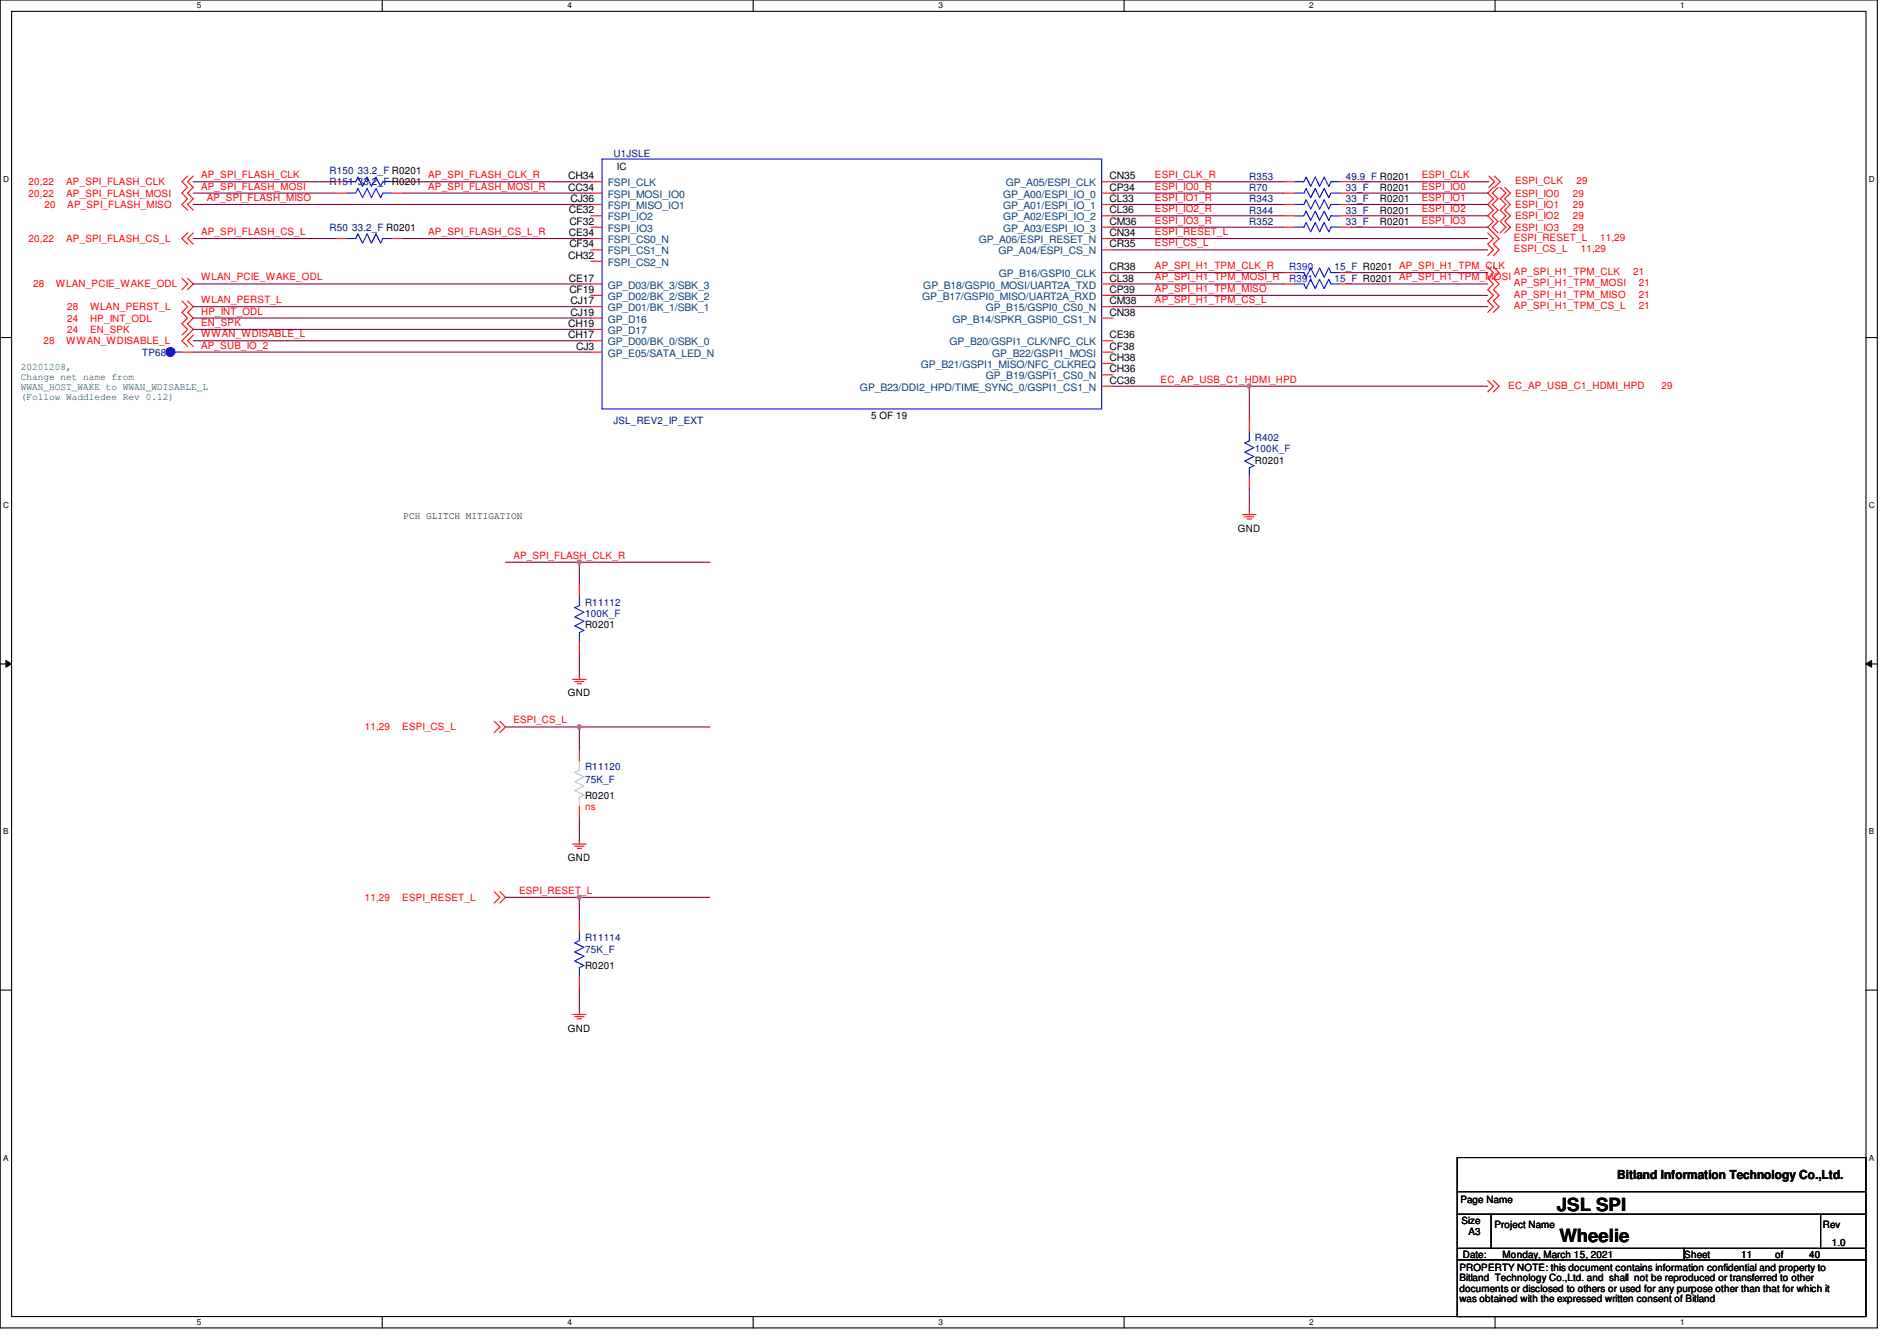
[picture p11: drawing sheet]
<svg xmlns="http://www.w3.org/2000/svg" width="297mm" height="210mm" viewBox="0 0 297 210" stroke-linecap="round" stroke-linejoin="round" font-family="sans-serif">
<defs><g id="words">
<g font-size="2.8">
<text x="243.8" y="189.5">JSL SPI</text>
<text x="244.2" y="194.5">Wheelie</text>
</g>
<text font-size="1.9" x="253.2" y="184.6">Bitland Information Technology Co.,Ltd.</text>
<g font-size="1.6" fill="#f00">
<text x="4.5" y="29">20,22</text>
<text x="10.4" y="29">AP_SPI_FLASH_CLK</text>
<text x="31.5" y="27.9">AP_SPI_FLASH_CLK</text>
<text x="31.5" y="29.7">AP_SPI_FLASH_MOSI</text>
<text x="67.1" y="29.7">AP_SPI_FLASH_MOSI_R</text>
<text x="67.1" y="27.9">AP_SPI_FLASH_CLK_R</text>
<text x="180.8" y="29.7">ESPI_IO0_R</text>
<text x="180.8" y="27.9">ESPI_CLK_R</text>
<text x="222.6" y="27.9">ESPI_CLK</text>
<text x="222.6" y="29.7">ESPI_IO0</text>
<text x="237.2" y="28.8">ESPI_CLK</text>
<text x="246.8" y="28.8">29</text>
<text x="4.5" y="30.8">20,22</text>
<text x="7" y="32.6">20</text>
<text x="10.4" y="30.8">AP_SPI_FLASH_MOSI</text>
<text x="10.5" y="32.6">AP_SPI_FLASH_MISO</text>
<text x="32.4" y="31.5">AP_SPI_FLASH_MISO</text>
<text x="180.8" y="31.5">ESPI_IO1_R</text>
<text x="180.8" y="33.2">ESPI_IO2_R</text>
<text x="180.8" y="35">ESPI_IO3_R</text>
<text x="222.6" y="31.5">ESPI_IO1</text>
<text x="222.6" y="33.2">ESPI_IO2</text>
<text x="222.6" y="35">ESPI_IO3</text>
<text x="237.2" y="30.8">ESPI_IO0</text>
<text x="237.2" y="32.6">ESPI_IO1</text>
<text x="237.2" y="34.3">ESPI_IO2</text>
<text x="246.3" y="30.8">29</text>
<text x="246.3" y="32.6">29</text>
<text x="246.3" y="34.3">29</text>
<text x="4.5" y="37.9">20,22</text>
<text x="10.4" y="37.9">AP_SPI_FLASH_CS_L</text>
<text x="31.5" y="36.8">AP_SPI_FLASH_CS_L</text>
<text x="67.1" y="36.8">AP_SPI_FLASH_CS_L_R</text>
<text x="180.8" y="36.8">ESPI_RESET_L</text>
<text x="180.8" y="38.6">ESPI_CS_L</text>
<text x="237.1" y="37.7">ESPI_RESET_L</text>
<text x="237.1" y="39.5">ESPI_CS_L</text>
<text x="237.2" y="36.1">ESPI_IO3</text>
<text x="246.3" y="36.1">29</text>
<text x="247.5" y="39.5">11,29</text>
<text x="250.6" y="37.7">11,29</text>
<text x="5.2" y="45">28</text>
<text x="8.8" y="45">WLAN_PCIE_WAKE_ODL</text>
<text x="31.5" y="47.5">WLAN_PERST_L</text>
<text x="31.5" y="43.9">WLAN_PCIE_WAKE_ODL</text>
<text x="180.8" y="47.5">AP_SPI_H1_TPM_CS_L</text>
<text x="180.8" y="42.1">AP_SPI_H1_TPM_CLK_R</text>
<text x="180.8" y="43.9">AP_SPI_H1_TPM_MOSI_R</text>
<text x="180.8" y="45.7">AP_SPI_H1_TPM_MISO</text>
<text x="237.1" y="46.6">AP_SPI_H1_TPM_MISO</text>
<text x="237.1" y="43.1">AP_SPI_H1_TPM_CLK</text>
<text x="237.1" y="44.8">AP_SPI_H1_TPM_MOSI</text>
<text x="255.7" y="43.1">21</text>
<text x="256.6" y="46.6">21</text>
<text x="256.6" y="44.8">21</text>
<text x="6.8" y="53.9">28</text>
<text x="10.4" y="53.9">WWAN_WDISABLE_L</text>
<text x="10.5" y="48.6">28</text>
<text x="10.5" y="50.3">24</text>
<text x="10.5" y="52.1">24</text>
<text x="14.1" y="48.6">WLAN_PERST_L</text>
<text x="14.1" y="50.3">HP_INT_ODL</text>
<text x="14.1" y="52.1">EN_SPK</text>
<text x="31.5" y="52.8">WWAN_WDISABLE_L</text>
<text x="31.5" y="49.2">HP_INT_ODL</text>
<text x="31.5" y="51">EN_SPK</text>
<text x="237.1" y="48.4">AP_SPI_H1_TPM_CS_L</text>
<text x="256.6" y="48.4">21</text>
<text x="31.5" y="54.6">AP_SUB_IO_2</text>
<text x="181.7" y="59.9">EC_AP_USB_C1_HDMI_HPD</text>
<text x="236.2" y="60.8">EC_AP_USB_C1_HDMI_HPD</text>
<text x="260.2" y="60.8">29</text>
<text x="80.4" y="87.5">AP_SPI_FLASH_CLK_R</text>
<text x="80.4" y="113.2">ESPI_CS_L</text>
<text x="57.1" y="114.3">11,29</text>
<text x="63" y="114.3">ESPI_CS_L</text>
<text x="91.6" y="126.8">ns</text>
<text x="57.1" y="141">11,29</text>
<text x="63" y="141">ESPI_RESET_L</text>
<text x="81.3" y="139.9">ESPI_RESET_L</text>
</g>
<g font-size="1.6" fill="#000080">
<text x="51.6" y="27.2">R150 33.2_F R0201</text>
<text x="51.6" y="29">R151 33.2_F R0201</text>
<text x="96.1" y="24.6">U1JSLE</text>
<text x="195.6" y="29.9">R70</text>
<text x="195.6" y="28.1">R353</text>
<text x="210.7" y="29.9">33_F</text>
<text x="210.7" y="28.1">49.9_F R0201</text>
<text x="195.6" y="31.7">R343</text>
<text x="195.6" y="33.4">R344</text>
<text x="195.6" y="35.2">R352</text>
<text x="210.7" y="31.7">33_F</text>
<text x="210.7" y="33.4">33_F</text>
<text x="210.7" y="35.2">33_F</text>
<text x="51.6" y="36.1">R50 33.2_F R0201</text>
<text x="209" y="44.1">15_F R0201 AP_SPI_H1_TPM_MOSI</text>
<text x="209" y="42.3">15_F R0201 AP_SPI_H1_TPM_CLK</text>
<text x="22.3" y="55.7">TP68</text>
<text x="96.1" y="66.3">JSL_REV2_IP_EXT</text>
<text x="196.5" y="69">R402</text>
<text x="196.5" y="70.8">100K_F</text>
<text x="91.6" y="94.8">R11112</text>
<text x="91.6" y="96.6">100K_F</text>
<text x="91.6" y="120.6">R11120</text>
<text x="91.6" y="122.5">75K_F</text>
<text x="91.6" y="147.2">R11114</text>
<text x="91.6" y="149.2">75K_F</text>
</g>
<g font-size="1.6">
<text x="89" y="29.8">CC34</text>
<text x="89" y="28.1">CH34</text>
<text x="96.6" y="26.7">IC</text>
<text x="173.7" y="29.8">CP34</text>
<text x="173.7" y="28.1">CN35</text>
<text x="216.1" y="29.9">R0201</text>
<text x="89.1" y="33.4">CE32</text>
<text x="89.2" y="35.2">CF32</text>
<text x="89.3" y="31.6">CJ36</text>
<text x="173.7" y="31.6">CL33</text>
<text x="173.7" y="33.4">CL36</text>
<text x="173.7" y="35.2">CM36</text>
<text x="216.1" y="31.7">R0201</text>
<text x="216.1" y="33.4">R0201</text>
<text x="216.1" y="35.2">R0201</text>
<text x="89" y="40.5">CH32</text>
<text x="89.1" y="37">CE34</text>
<text x="89.2" y="38.7">CF34</text>
<text x="173.7" y="38.7">CR35</text>
<text x="173.7" y="37">CN34</text>
<text x="89.1" y="44.1">CE17</text>
<text x="89.2" y="45.8">CF19</text>
<text x="89.3" y="47.6">CJ17</text>
<text x="173.7" y="42.3">CR38</text>
<text x="173.7" y="47.6">CM38</text>
<text x="173.7" y="44.1">CL38</text>
<text x="173.7" y="45.8">CP39</text>
<text x="89" y="53">CH17</text>
<text x="89" y="51.2">CH19</text>
<text x="89.3" y="49.4">CJ19</text>
<text x="173.7" y="49.4">CN38</text>
<text x="173.7" y="53">CE36</text>
<text x="90.2" y="54.7">CJ3</text>
<text x="173.7" y="54.7">CF38</text>
<text x="173.7" y="58.3">CH36</text>
<text x="173.7" y="56.5">CH38</text>
<text x="136.4" y="65.6">5 OF 19</text>
<text x="173.7" y="60.1">CC36</text>
<text x="196.5" y="72.6">R0201</text>
<text x="63.2" y="81.2">PCH GLITCH MITIGATION</text>
<text x="193.8" y="83.2">GND</text>
<text x="91.6" y="98.3">R0201</text>
<text x="88.9" y="109">GND</text>
<text x="91.6" y="125">R0201</text>
<text x="88.9" y="134.8">GND</text>
<text x="91.6" y="151.7">R0201</text>
<text x="88.9" y="161.5">GND</text>
<text x="228.7" y="188.3">Page Name</text>
<text x="228.8" y="191.5">Size</text>
<text x="229.1" y="196.8">Date:</text>
<text x="230" y="193.3">A3</text>
<text x="234" y="192.2">Project Name</text>
<text x="235.3" y="196.8">Monday, March 15, 2021</text>
<text x="263.7" y="196.8">Sheet</text>
<text x="272.6" y="196.8">11</text>
<text x="278" y="196.8">of</text>
<text x="283.3" y="196.8">40</text>
<text x="285.4" y="192.2">Rev</text>
<text x="286.8" y="195.1">1.0</text>
<text x="228.5" y="199">PROPERTY NOTE: this document contains information confidential and property to</text>
<text x="228.5" y="200.6">Bitland Technology Co.,Ltd. and shall not be reproduced or transferred to other</text>
<text x="228.5" y="202.2">documents or disclosed to others or used for any purpose other than that for which it</text>
<text x="228.5" y="203.8">was obtained with the expressed written consent of Bitland</text>
</g>
<g font-size="1.6" fill="#004080">
<text x="95.2" y="29.2">FSPI_CLK</text>
<text x="157.5" y="29.2">GP_A05/ESPI_CLK</text>
<text x="95.2" y="30.9">FSPI_MOSI_IO0</text>
<text x="95.2" y="34.5">FSPI_IO2</text>
<text x="95.2" y="32.7">FSPI_MISO_IO1</text>
<text x="157.1" y="32.7">GP_A01/ESPI_IO_1</text>
<text x="157.1" y="34.5">GP_A02/ESPI_IO_2</text>
<text x="157.1" y="30.9">GP_A00/ESPI_IO_0</text>
<text x="95.2" y="38.1">FSPI_CS0_N</text>
<text x="95.2" y="36.3">FSPI_IO3</text>
<text x="95.2" y="39.8">FSPI_CS1_N</text>
<text x="95.2" y="41.6">FSPI_CS2_N</text>
<text x="153.2" y="38.1">GP_A06/ESPI_RESET_N</text>
<text x="156.3" y="39.8">GP_A04/ESPI_CS_N</text>
<text x="157.1" y="36.3">GP_A03/ESPI_IO_3</text>
<text x="95.2" y="46.9">GP_D02/BK_2/SBK_2</text>
<text x="95.2" y="45.2">GP_D03/BK_3/SBK_3</text>
<text x="144.4" y="46.9">GP_B17/GSPI0_MISO/UART2A_RXD</text>
<text x="144.6" y="45.2">GP_B18/GSPI0_MOSI/UART2A_TXD</text>
<text x="156.4" y="43.4">GP_B16/GSPI0_CLK</text>
<text x="95.2" y="50.5">GP_D16</text>
<text x="95.2" y="52.3">GP_D17</text>
<text x="95.2" y="48.7">GP_D01/BK_1/SBK_1</text>
<text x="149.1" y="50.5">GP_B14/SPKR_GSPI0_CS1_N</text>
<text x="154.3" y="48.7">GP_B15/GSPI0_CS0_N</text>
<text x="95.2" y="54.1">GP_D00/BK_0/SBK_0</text>
<text x="95.2" y="55.8">GP_E05/SATA_LED_N</text>
<text x="144.2" y="57.6">GP_B21/GSPI1_MISO/NFC_CLKREQ</text>
<text x="148.7" y="54.1">GP_B20/GSPI1_CLK/NFC_CLK</text>
<text x="154.3" y="59.4">GP_B19/GSPI1_CS0_N</text>
<text x="155.4" y="55.8">GP_B22/GSPI1_MOSI</text>
<text x="134.7" y="61.2">GP_B23/DDI2_HPD/TIME_SYNC_0/GSPI1_CS1_N</text>
</g>
<g font-size="1.6" fill="#00f">
<text x="201.8" y="44.1">R391</text>
<text x="201.8" y="42.3">R390</text>
</g>
<g font-size="1.6" fill="#008000">
<text x="3.3" y="58">20201208,</text>
<text x="3.3" y="59.5">Change net name from</text>
<text x="3.3" y="61.1">WWAN_HOST_WAKE to WWAN_WDISABLE_L</text>
<text x="3.3" y="62.7">(Follow Waddledee Rev 0.12)</text>
</g>
<g font-size="1.3">
<text x="30.8" y="1.3">5</text>
<text x="88.9" y="1.3">4</text>
<text x="146.9" y="1.3">3</text>
<text x="205" y="1.3">2</text>
<text x="263.1" y="1.3">1</text>
<text x=".5" y="28.4">D</text>
<text x="292.6" y="28.4">D</text>
<text x=".5" y="79.5">C</text>
<text x="292.6" y="79.5">C</text>
<text x=".5" y="130.6">B</text>
<text x="292.6" y="130.6">B</text>
<text x=".5" y="181.7">A</text>
<text x="292.6" y="181.7">A</text>
<text x="30.8" y="207.4">5</text>
<text x="88.9" y="207.4">4</text>
<text x="146.9" y="207.4">3</text>
<text x="205" y="207.4">2</text>
<text x="263.1" y="207.4">1</text>
</g>
</g></defs>
<path d="M0 0h294v207.9h-294zM1.8 1.8h290.4v204.3h-290.4z" fill="none" stroke="#000" stroke-width=".17"/>
<g fill="#fff">
<path d="M30.8 .2h.7v1.4h-.7z"/>
<path d="M30.8 206.2h.7v1.4h-.7z"/>
</g>
<path d="M59.9 0v1.8M59.9 206.1v1.8" fill="none" stroke="#000" stroke-width=".17"/>
<g fill="#fff">
<path d="M88.9 .2h.6v1.4h-.6z"/>
<path d="M88.9 206.2h.6v1.4h-.6z"/>
</g>
<path d="M117.9 0v1.8M117.9 206.1v1.8" fill="none" stroke="#000" stroke-width=".17"/>
<g fill="#fff">
<path d="M146.9 .2h.7v1.4h-.7z"/>
<path d="M146.9 206.2h.7v1.4h-.7z"/>
</g>
<path d="M176 0v1.8M176 206.1v1.8" fill="none" stroke="#000" stroke-width=".17"/>
<g fill="#fff">
<path d="M205 .2h.7v1.4h-.7z"/>
<path d="M205 206.2h.7v1.4h-.7z"/>
</g>
<path d="M234.1 0v1.8M234.1 206.1v1.8" fill="none" stroke="#000" stroke-width=".17"/>
<g fill="#fff">
<path d="M263.1 .2h.7v1.4h-.7z"/>
<path d="M263.1 206.2h.7v1.4h-.7z"/>
<path d="M.5 27.3h.9v1.4h-.9z"/>
<path d="M292.6 27.3h.9v1.4h-.9z"/>
<path d="M.5 78.4h.9v1.4h-.9z"/>
<path d="M292.6 78.4h.9v1.4h-.9z"/>
</g>
<path d="M0 52.8h1.8M292.2 52.8h1.8" fill="none" stroke="#000" stroke-width=".17"/>
<g fill="#fff">
<path d="M.5 129.5h.8v1.4h-.8z"/>
<path d="M292.6 129.5h.9v1.4h-.9z"/>
</g>
<path d="M0 103.9h1.8M292.2 103.9h1.8" fill="none" stroke="#000" stroke-width=".17"/>
<path d="M.9 103.4l.9 .5-.9 .5zM292.2 103.9l.9-.5v1z" fill="#000"/>
<path d="M.9 103.4l.9 .5-.9 .5zM292.2 103.9l.9-.5v1z" fill="none" stroke="#000" stroke-width=".16"/>
<g fill="#fff">
<path d="M.5 180.5h.8v1.4h-.8z"/>
<path d="M292.6 180.5h.9v1.4h-.9z"/>
</g>
<path d="M0 155h1.8M292.2 155h1.8M228.2 181.2h64v5.3h-64zM228.2 186.5h64v3.6h-64zM228.2 190.1h5.3v5.3h-5.3zM228.2 195.4h35.5v1.8h-35.5zM228.2 197.2h64v8.9h-64zM233.5 190.1h51.6v5.3h-51.6zM263.7 195.4h28.5v1.8h-28.5zM285.1 190.1h7.1v5.3h-7.1z" fill="none" stroke="#000" stroke-width=".17"/>
<g fill="none" stroke="#f00" stroke-width=".17">
<path d="M29.4 27.6l-.9 .8 .9 .9-.9 .9 .9 .9-.9 .9 .9 .9M29.4 36.4l-.9 .9 .9 .9M30.3 27.6l-.9 .8 .9 .9-.9 .9 .9 .9-.9 .9 .9 .9M30.3 36.4l-.9 .9 .9 .9M52.5 28.4h1.8M52.5 30.2h1.8M61.4 28.4h1.8M61.4 30.2h1.8M201 30.2h1.7M201 32h1.7M209.8 30.2h1.8M209.8 32h1.8"/>
<path d="M233 36.4l.8 .9-.8 .9 .8 .9-.8 .9M233.1 27.6l.9 .8-.9 .9M233.8 29.3l-.8 .9 .8 .9-.8 .9 .8 .9-.8 .9 .8 .9-.8 .9 1.7 1.7-.9 .9 .9 .9-.9 .9M234 27.6l.9 .8-.9 .9M234.6 29.3l-.9 .9 .9 .9-.9 .9 .9 .9-.9 .9 .9 .9-.9 .9 .9 .8M234.9 29.3l.9 .9-.9 .9 .9 .9-.9 .9 .9 .9-.9 .9 .9 .9-.9 .8M235.6 29.3l.9 .9-.9 .9 .9 .9-.9 .9 .9 .9-.9 .9 .9 .9-.9 .8M28.5 47.1l.9 .9-.9 .9 .9 .9-.9 .9 .9 .9-.9 .9M28.5 43.6l.9 .8-.9 .9M29.4 47.1l.9 .9-.9 .9 .9 .9-.9 .9 .9 .9-1.8 1.7 .9 .9M29.4 43.6l.9 .8-.9 .9M30.3 52.5l-.9 .8 .9 .9"/>
<path d="M233 59.6l.8 .9-.8 .8M233 41.8l.8 .9-.8 .9 .8 .8-.8 .9 .8 .9-.8 .9 .8 .9-.8 .9M233.8 59.6l.9 .9-.9 .8M233.8 41.8l.9 .9-.9 .9 .9 .8-.9 .9 .9 .9-.9 .9 .9 .9-.9 .9M195.6 74.7v1.8M195.6 65.8v1.8M90.7 91.6v1.7M194.6 80.6h2.1M194.9 80.9h1.4M195.3 81.2h.7M195.6 80v.6M77.4 112.9l.9 .9-.9 .9"/>
<path d="M78.3 112.9l.9 .9-.9 .9M89.7 106.3h2.1M90 106.7h1.4M90.4 107h.7M90.7 105.8v.5M90.7 100.5v1.7M90.7 117.3v1.8M77.4 139.6l.9 .9-.9 .9M78.3 139.6l.9 .9-.9 .9M89.7 132.1h2.1M90 132.5h1.4M90.4 132.8h.7"/>
<path d="M90.7 131.6v.5M90.7 126.2v1.8M89.7 158.8h2.1M90 159.1h1.4M90.4 159.5h.7M90.7 158.2v.6M90.7 152.9v1.8M90.7 144v1.8"/>
</g>
<path d="M54.3 28.4h1.4l.3-.7 .8 1.5 .7-1.5 .7 1.5 .7-1.5 .7 1.5 .3-.8h1.5M54.3 30.2h1.4l.3-.7 .8 1.4 .7-1.4 .7 1.4 .7-1.4 .7 1.4 .3-.7h1.5M202.7 30.2h1.5l.3-.7 .7 1.4 .7-1.4 .7 1.4 .7-1.4 .8 1.4 .3-.7h1.4M202.7 32h1.5l.3-.7 .7 1.4 .7-1.4 .7 1.4 .7-1.4 .8 1.4 .3-.7h1.4M195.6 67.6v1.4l-.7 .3 1.4 .8-1.4 .7 1.4 .7-1.4 .7 1.4 .7-.7 .3v1.5M90.7 93.3v1.5l-.7 .3 1.4 .7-1.4 .8 1.4 .6-1.4 .8 1.4 .7-.7 .3v1.5M90.7 145.8v1.4l-.7 .4 1.4 .7-1.4 .7 1.4 .7-1.4 .7 1.4 .7-.7 .4v1.4" fill="none" stroke="#00f" stroke-width=".17"/>
<path d="M90.7 119.1v1.5l-.7 .3 1.4 .7-1.4 .7 1.4 .7-1.4 .7 1.4 .8-.7 .3v1.4" fill="none" stroke="#c0c0c0" stroke-width=".17"/>
<circle cx="26.7" cy="55.1" r=".7" fill="#00f"/>
<g fill="none" stroke="#00f" stroke-width=".17">
<path d="M54.3 37.3h1.4l.3-.7 .8 1.5 .7-1.5 .7 1.5 .7-1.5 .7 1.5 .3-.8h1.5M94.3 24.9h78.2v39.1h-78.2zM202.7 33.8h1.5l.3-.7 .7 1.4 .7-1.4 .7 1.4 .7-1.4 .8 1.4 .3-.7h1.4M202.7 35.6h1.5l.3-.8 .7 1.5 .7-1.5 .7 1.5 .7-1.5 .8 1.5 .3-.7h1.4M202.7 28.4h1.5l.3-.7 .7 1.5 .7-1.5 .7 1.5 .7-1.5 .8 1.5 .3-.8h1.4M27.4 55.1h1.1M202.7 44.4h1.5l.3 .8 .7-1.5 .7 1.5 .7-1.5 .7 1.5 .8-1.5 .3 .7h1.4M202.7 42.7h1.5l.3 .7 .7-1.4 .7 1.4 .7-1.4 .7 1.4 .8-1.4 .3 .7h1.4"/>
<circle cx="26.7" cy="55.1" r=".7"/>
</g>
<g fill="none" stroke="#f00" stroke-width=".17">
<path d="M52.5 37.3h1.8M61.4 37.3h1.8M92.5 30.2h1.8M92.5 33.8h1.8M92.5 37.3h1.8M92.5 35.6h1.8M92.5 39.1h1.8M92.5 28.4h1.8M92.5 32h1.8M172.5 32h1.8M172.5 33.8h1.8M172.5 35.6h1.8"/>
<path d="M172.5 37.3h1.8M172.5 28.4h1.8M172.5 30.2h1.8M172.5 39.1h1.8M201 33.8h1.7M201 35.6h1.7M201 28.4h1.7M209.8 33.8h1.8M209.8 35.6h1.8M209.8 28.4h1.8M28.5 55.1h1.8M92.5 40.9h1.8"/>
<path d="M92.5 53.3h1.8M92.5 49.8h1.8M92.5 51.6h1.8M92.5 46.2h1.8M92.5 48h1.8M92.5 55.1h1.8M92.5 44.4h1.8M172.5 46.2h1.8M172.5 44.4h1.8M172.5 55.1h1.8M172.5 42.7h1.8M172.5 56.9h1.8"/>
<path d="M172.5 49.8h1.8M172.5 53.3h1.8M172.5 48h1.8M172.5 58.7h1.8M201 44.4h1.7M201 42.7h1.7M209.8 44.4h1.8M209.8 42.7h1.8M172.5 60.5h1.8"/>
</g>
<g fill="none" stroke="#800040" stroke-width=".17">
<path d="M30.3 32h62.2M174.3 37.3h58.7M174.3 39.1h58.7M174.3 30.2h26.7M174.3 32h26.7M174.3 33.8h26.7M174.3 28.4h26.7M174.3 35.6h26.7M211.6 28.4h21.5M211.6 30.2h21.4M211.6 32h21.4M211.6 33.8h21.4"/>
<path d="M211.6 35.6h21.4M30.3 53.3h62.2M30.3 48h62.2M30.3 49.8h62.2M30.3 44.4h62.2M174.3 42.7h26.7M174.3 44.4h26.7M174.3 48h58.7M174.3 46.2h58.7M79.2 88h11.5M90.7 88v3.6M90.7 88h20.5"/>
<path d="M90.7 102.2v3.6M90.7 128v3.6M90.7 154.7v3.5"/>
</g>
<circle cx="90.7" cy="88" r=".32" fill="#f0f"/>
<circle cx="90.7" cy="88" r=".32" fill="none" stroke="#f0f" stroke-width=".17"/>
<path d="M79.2 113.8h32" fill="none" stroke="#800040" stroke-width=".17"/>
<circle cx="90.7" cy="113.8" r=".32" fill="#f0f"/>
<circle cx="90.7" cy="113.8" r=".32" fill="none" stroke="#f0f" stroke-width=".17"/>
<path d="M90.7 113.8v3.5M79.2 140.5h32" fill="none" stroke="#800040" stroke-width=".17"/>
<circle cx="90.7" cy="140.4" r=".32" fill="#f0f"/>
<circle cx="90.7" cy="140.4" r=".32" fill="none" stroke="#f0f" stroke-width=".17"/>
<path d="M30.3 37.3h22.2M30.3 28.4h22.2M30.3 30.2h22.2M63.2 37.3h29.3M63.2 30.2h29.3M63.2 28.4h29.3M30.3 55.1h62.2M30.3 51.6h62.2M174.3 60.5h21.3M195.6 76.5v3.5M233 60.5h-37.4v5.3M90.7 140.5v3.5" fill="none" stroke="#800040" stroke-width=".17"/>
<circle cx="195.6" cy="60.4" r=".32" fill="#f0f"/>
<circle cx="195.6" cy="60.4" r=".32" fill="none" stroke="#f0f" stroke-width=".17"/>
<path d="M211.6 42.7h21.4M211.6 44.4h21.4" fill="none" stroke="#800040" stroke-width=".17"/>
<circle cx="90.7" cy="88" r=".32" fill="#f0f"/>
<circle cx="90.7" cy="88" r=".32" fill="none" stroke="#f0f" stroke-width=".17"/>
<circle cx="90.7" cy="113.8" r=".32" fill="#f0f"/>
<circle cx="90.7" cy="113.8" r=".32" fill="none" stroke="#f0f" stroke-width=".17"/>
<circle cx="90.7" cy="140.4" r=".32" fill="#f0f"/>
<circle cx="90.7" cy="140.4" r=".32" fill="none" stroke="#f0f" stroke-width=".17"/>
<circle cx="195.6" cy="60.4" r=".32" fill="#f0f"/>
<circle cx="195.6" cy="60.4" r=".32" fill="none" stroke="#f0f" stroke-width=".17"/>
<use href="#words"/>
</svg>
